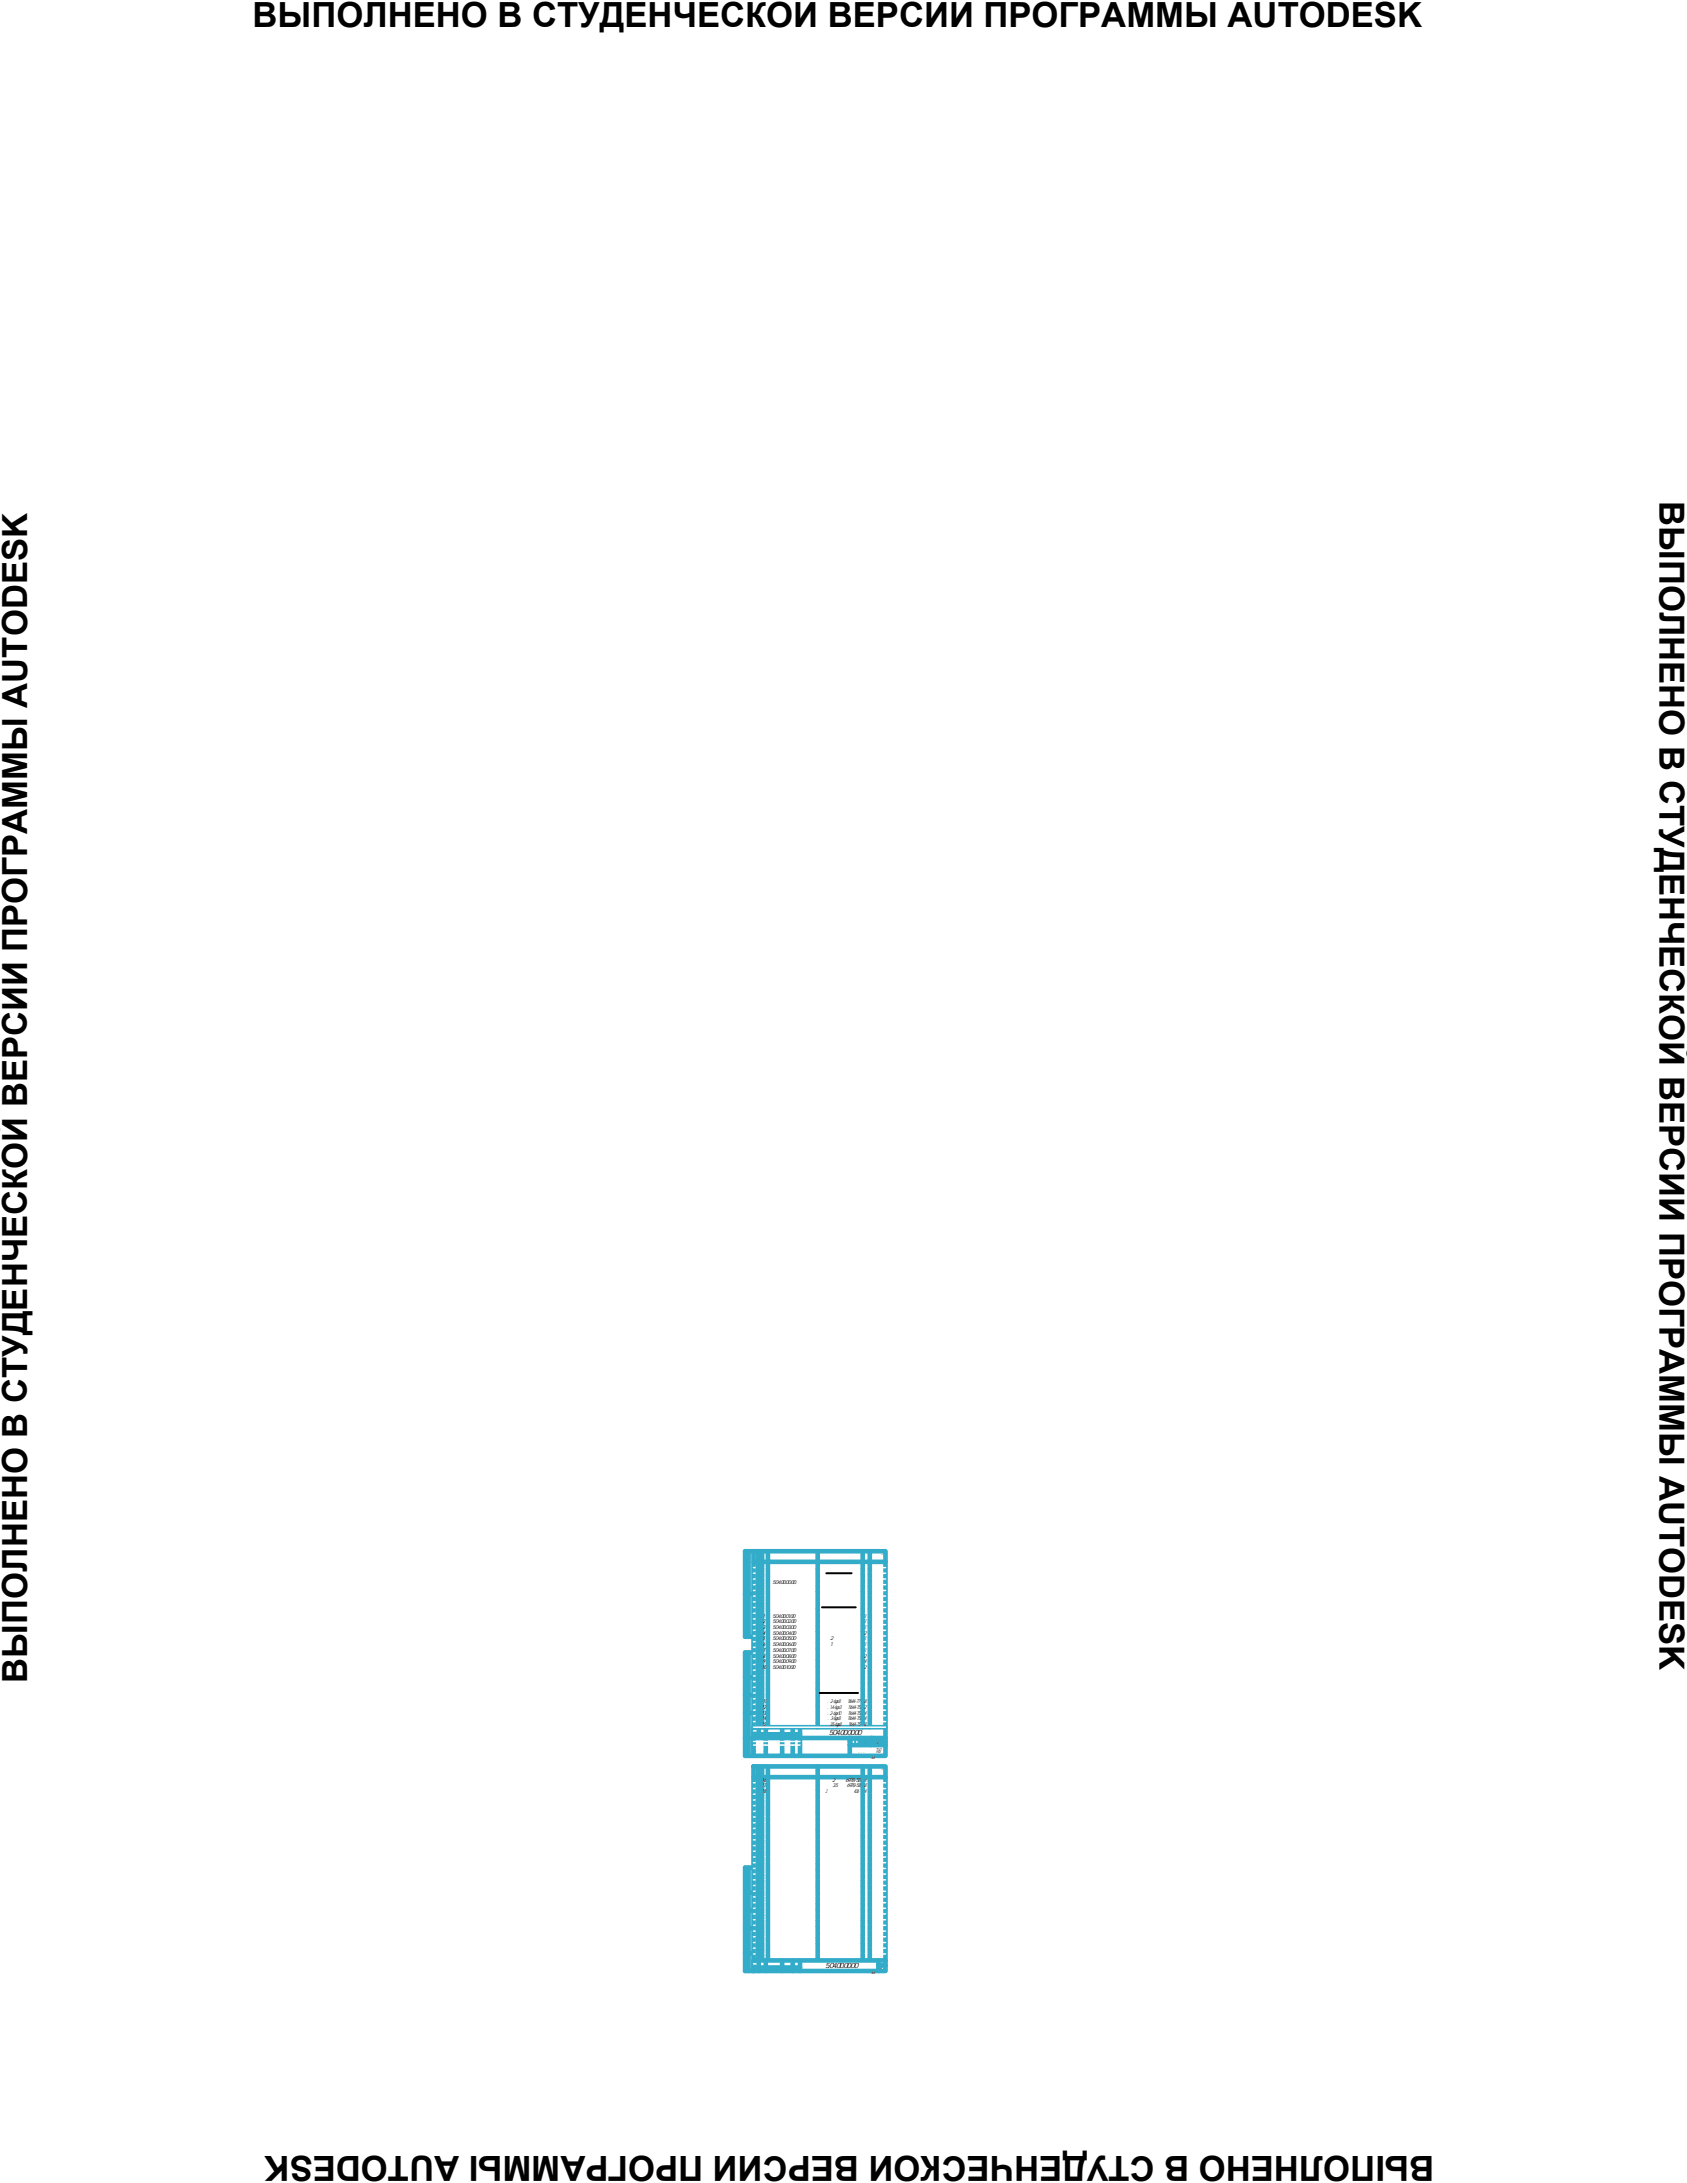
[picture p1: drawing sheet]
<svg xmlns="http://www.w3.org/2000/svg" width="216mm" height="279mm" viewBox="0 0 216 279" stroke-linecap="round" stroke-linejoin="round" font-family="sans-serif">
<defs><g id="words">
<g font-size="4.4">
<text x="32.3" y="3.5">ВЫПОЛНЕНО В СТУДЕНЧЕСКОЙ ВЕРСИИ ПРОГРАММЫ AUTODESK</text>
<text x="212.4" y="64.1" transform="rotate(90 212.4 64.1)">ВЫПОЛНЕНО В СТУДЕНЧЕСКОЙ ВЕРСИИ ПРОГРАММЫ AUTODESK</text>
<text x="3.5" y="215.3" transform="rotate(-90 3.5 215.3)">ВЫПОЛНЕНО В СТУДЕНЧЕСКОЙ ВЕРСИИ ПРОГРАММЫ AUTODESK</text>
<text x="183.5" y="275.9" transform="rotate(-180 183.5 275.9)">ВЫПОЛНЕНО В СТУДЕНЧЕСКОЙ ВЕРСИИ ПРОГРАММЫ AUTODESK</text>
</g>
<g font-size="1">
<text x="102.4" y="223.4">Механизм линейных перемещений</text>
<text x="103.2" y="224.3">Спецификация</text>
<text x="105.2" y="222">РЛ5.04.00.00.00</text>
<text x="108.9" y="224.3">МГТУ им. Н. Э. Баумана СМ11-61Б</text>
<text x="104.8" y="251.9">РЛ5.04.00.00.00</text>
</g>
<g font-size=".7">
<text x="98.3" y="202.7">РЛ5.04.00.00.00.СБ</text>
<text x="99.9" y="199.4">Обозначение</text>
<text x="104.7" y="202.7">Сборочный чертёж</text>
<text x="105.8" y="201.2">Документация</text>
<text x="105.9" y="199.4">Наименование</text>
<text x="111.4" y="199.1">Приме-</text>
<text x="111.4" y="199.7">чание</text>
<text x="97.6" y="210">5 РЛ5.04.00.05.00</text>
<text x="97.6" y="209.2">4 РЛ5.04.00.04.00</text>
<text x="97.6" y="207.8">2 РЛ5.04.00.02.00</text>
<text x="97.6" y="207.1">1 РЛ5.04.00.01.00</text>
<text x="97.7" y="208.5">3 РЛ5.04.00.03.00</text>
<text x="104.7" y="207.1">Винт в сборе</text>
<text x="104.7" y="207.8">Двигатель в сборе</text>
<text x="104.7" y="208.5">Энкодер в сборе</text>
<text x="104.7" y="209.2">Микровыключатель в сборе</text>
<text x="104.7" y="210">Плита 2 в сборе</text>
<text x="105.2" y="205.6">Сборочные единицы</text>
<text x="110.6" y="209.2">2</text>
<text x="110.6" y="207.1">1</text>
<text x="110.6" y="207.8">1</text>
<text x="110.6" y="208.5">1</text>
<text x="110.6" y="210">1</text>
<text x="97.6" y="213.6">10РЛ5.04.00.10.00</text>
<text x="97.6" y="212.9">9 РЛ5.04.00.09.00</text>
<text x="97.6" y="212.2">8 РЛ5.04.00.08.00</text>
<text x="97.6" y="211.4">7 РЛ5.04.00.07.00</text>
<text x="97.6" y="210.7">6 РЛ5.04.00.06.00</text>
<text x="104.7" y="210.7">Плита 1</text>
<text x="104.7" y="211.4">Крышка</text>
<text x="104.7" y="212.2">Направляющая</text>
<text x="104.7" y="212.9">Стойка</text>
<text x="104.7" y="213.6">Упор</text>
<text x="110.6" y="212.2">2</text>
<text x="110.6" y="212.9">4</text>
<text x="110.6" y="213.6">2</text>
<text x="110.6" y="210.7">1</text>
<text x="110.6" y="211.4">1</text>
<text x="97.6" y="218.7">12</text>
<text x="97.6" y="219.5">13</text>
<text x="97.6" y="220.2">14</text>
<text x="97.6" y="220.9">15</text>
<text x="97.7" y="218">11</text>
<text x="104.7" y="218">Винт А.М2-6gx8 ГОСТ11644-77</text>
<text x="104.7" y="218.7">Винт А.М1.4-6gx3 ГОСТ11644-75</text>
<text x="104.7" y="219.5">Винт А.М2-6gx10 ГОСТ11644-75</text>
<text x="104.7" y="220.2">Винт А.М3-6gx8 ГОСТ11644-75</text>
<text x="104.7" y="220.9">Винт А.М3.5-6gx8 ГОСТ11644-75</text>
<text x="104.9" y="216.5">Стандартные изделия</text>
<text x="110.6" y="218">8</text>
<text x="110.6" y="218.7">2</text>
<text x="110.6" y="219.5">4</text>
<text x="110.6" y="220.2">4</text>
<text x="110.6" y="220.9">8</text>
<text x="111.4" y="226.7">Приме-</text>
<text x="111.4" y="227.3">чание</text>
<text x="97.6" y="228">16</text>
<text x="97.6" y="228.7">17</text>
<text x="97.6" y="229.5">18</text>
<text x="104.7" y="228">Шайба М2 ГОСТ 6978-58</text>
<text x="104.7" y="228.7">Шайбка М3.5 ГОСТ 6978-58</text>
<text x="104.7" y="229.5">Гайка М2 шестигранная низкая ГОСТ 4036</text>
<text x="110.6" y="228">4</text>
<text x="110.6" y="228.7">8</text>
<text x="110.6" y="229.5">4</text>
</g>
<g font-size=".5">
<text x="98" y="199.6" transform="rotate(-90 98 199.6)">Поз.</text>
<text x="111" y="199.6" transform="rotate(-90 111 199.6)">Кол.</text>
<text x="96.5" y="222.8">Разраб.</text>
<text x="96.5" y="223.3">Пров.</text>
<text x="96.5" y="224.2">Н.контр.</text>
<text x="96.5" y="224.6">Утв.</text>
<text x="98" y="227.1" transform="rotate(-90 98 227.1)">Поз.</text>
<text x="98" y="222.8">Шестаков А, А,</text>
<text x="98" y="223.3">Иванов С. Е.</text>
<text x="103.3" y="225.1">Копировал</text>
<text x="109.1" y="222.8">Лит.</text>
<text x="109.7" y="225.1">Формат</text>
<text x="110.7" y="223.3">1</text>
<text x="111" y="227.1" transform="rotate(-90 111 227.1)">Кол.</text>
<text x="111.5" y="225.1">A4</text>
<text x="111.7" y="222.8">Листов</text>
<text x="112.2" y="223.3">2</text>
<text x="103.3" y="252.6">Копировал</text>
<text x="109.7" y="252.6">Формат</text>
<text x="111.5" y="252.6">A4</text>
<text x="112.7" y="252.1">2</text>
</g>
</g></defs>
<!-- layer: 0 -->
<g fill="none" stroke="#fff" stroke-width=".19">
<path d="M94.6 198.1h19.2v27.1h-19.2zM96.4 200.6h16.9M96.4 201.4h16.9M96.4 202.1h16.9M96.4 202.8h16.9M96.4 203.6h16.9M96.4 204.3h16.9M96.4 205h16.9M96.4 205.7h16.9M96.4 206.5h16.9M96.4 207.2h16.9M96.4 207.9h16.9"/>
<path d="M96.4 208.7h16.9M96.4 209.4h16.9M96.4 210.1h16.9M96.4 210.8h16.9M96.4 211.6h16.9M96.4 212.3h16.9M96.4 213h16.9M96.4 213.8h16.9M96.4 214.5h16.9M96.4 215.2h16.9M96.4 216h16.9M96.4 216.7h16.9"/>
<path d="M96.4 217.4h16.9M96.4 218.1h16.9M96.4 218.9h16.9M96.4 219.6h16.9M94.6 225.6h19.2v27.1h-19.2zM96.4 220.3h16.9M96.4 221.1h16.9M96.4 228.2h16.9M96.4 228.9h16.9M96.4 229.6h16.9M96.4 230.4h16.9M96.4 231.1h16.9"/>
<path d="M96.4 231.8h16.9M96.4 232.6h16.9M96.4 233.3h16.9M96.4 234h16.9M96.4 234.8h16.9M96.4 235.5h16.9M96.4 236.2h16.9M96.4 236.9h16.9M96.4 237.7h16.9M96.4 238.4h16.9M96.4 239.1h16.9M96.4 239.9h16.9"/>
<path d="M96.4 223.8h6M96.4 224.3h6M96.4 221.5h6M96.4 222.9h6M96.4 223.4h6M109.2 222.9v.5M109.7 222.9v.5M96.4 240.6h16.9M96.4 241.3h16.9M96.4 242.1h16.9M96.4 242.8h16.9M96.4 243.5h16.9"/>
<path d="M96.4 244.2h16.9M96.4 245h16.9M96.4 245.7h16.9M96.4 246.4h16.9M96.4 247.2h16.9M96.4 247.9h16.9M96.4 248.6h16.9M96.4 249.3h16.9M96.4 250.1h16.9M96.4 251.4h6"/>
</g>
<g fill="none" stroke="#33acca" stroke-width=".59">
<path d="M95.8 198.5v11M96.4 198.5h16.9v26.2h-16.9zM96.4 198.5h-1v11h1M96.4 199.9h16.9M97 198.5v22.6M97.5 198.5v22.6M98.3 198.5v22.6M104.6 198.5v22.6M110.4 198.5v22.6M111.3 198.5v22.6M95.4 219.2h1M95.4 217h1"/>
<path d="M95.4 214.7h1M95.4 204h1M95.8 211.5v13.2M96.4 211.5h-1v13.2h1v-3.6h16.9M95.4 222.4h17.9M95.8 239v13.3M96.4 226.1h16.9v26.2h-16.9zM96.4 239h-1v13.3h1v-1.4h16.9M96.4 222h6M96.4 227.5h16.9M97 226.1v24.7M97.1 221.1v1.3"/>
<path d="M97.5 226.1v24.7M98 221.1v3.6M98.3 226.1v24.7M100.1 221.1v3.6M101.5 221.1v3.6M102.4 221.1v3.6M104.6 226.1v24.7M108.8 222.9h4.5M108.8 223.4h4.5M108.8 222.4v2.3M110.1 222.4v1M110.4 226.1v24.7"/>
<path d="M111.3 226.1v24.7M111.5 222.4v1M95.4 250h1M95.4 246.8h1M95.4 244.5h1M95.4 242.2h1M96.4 251.8h6M97.1 250.9v1.4M98 250.9v1.4M100.1 250.9v1.4M101.5 250.9v1.4M102.4 250.9v1.4"/>
<path d="M112.4 250.9v1.4M112.4 251.5h.9"/>
</g>
<path d="M104.9 216.7h4.9M105.2 205.7h4.3M105.7 201.4h3.3" fill="none" stroke="#000" stroke-width=".25"/>
<use href="#words"/>
</svg>
